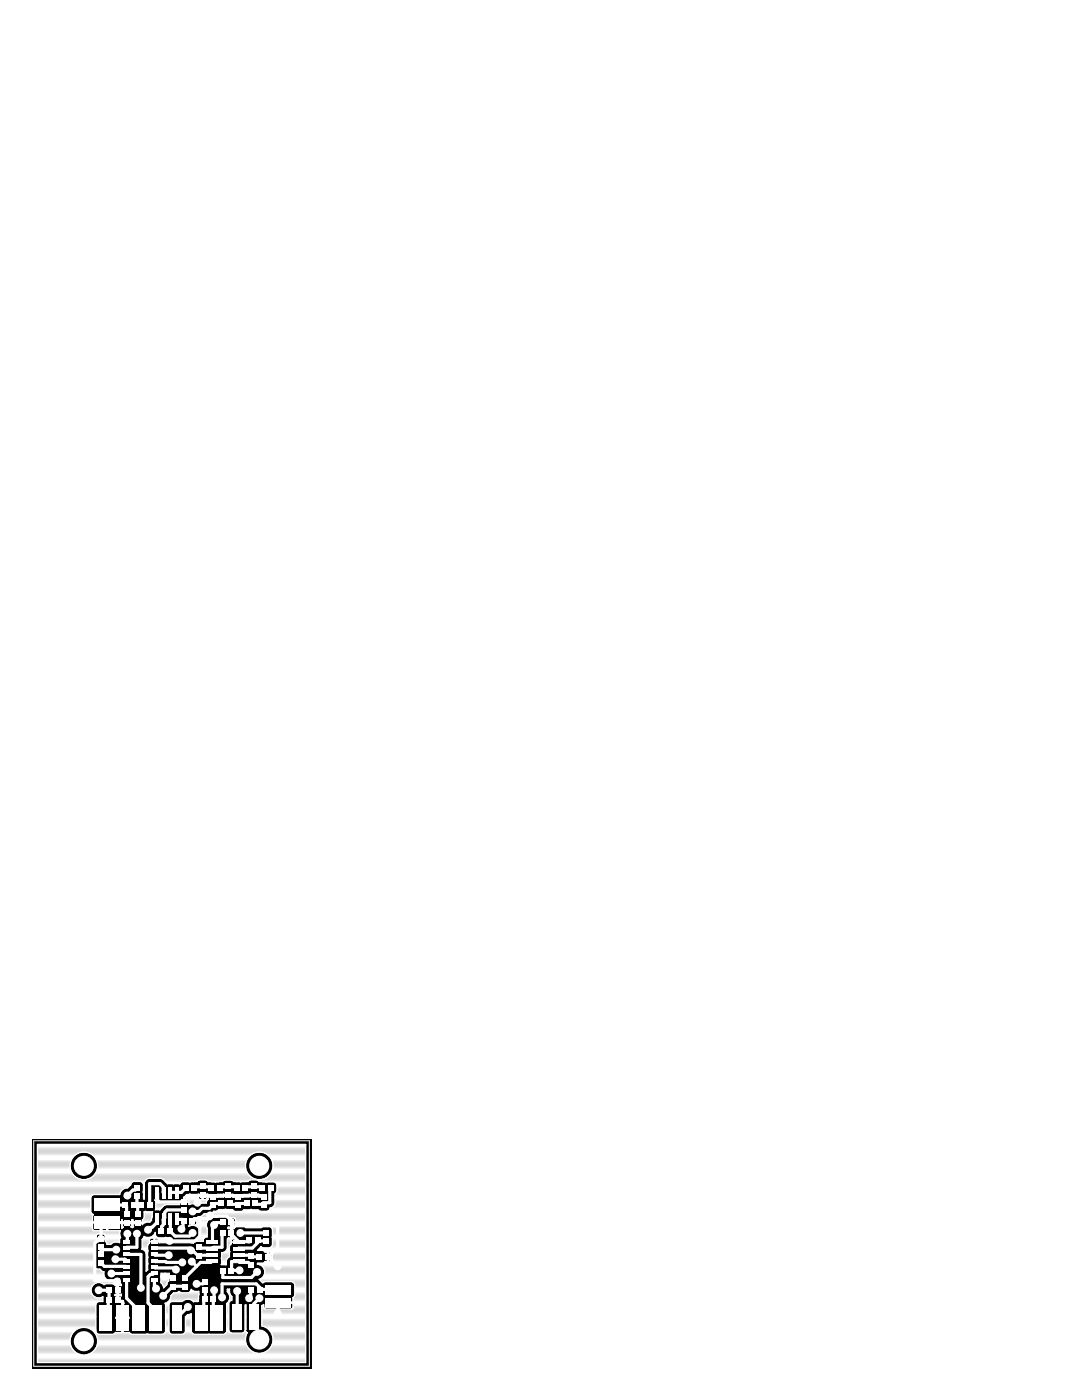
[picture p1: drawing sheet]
<svg xmlns="http://www.w3.org/2000/svg" width="216mm" height="279mm" viewBox="0 0 216 279" stroke-linecap="round" stroke-linejoin="round" font-family="sans-serif">
<path d="M6.4 227.3h55.7v45.7h-55.7z" fill="#000"/>
<path d="M6.7 227.7h55v45h-55z" fill="none" stroke="#fff" stroke-width=".2"/>
<g fill="#fff">
<path d="M34.9 236.9h.6v2.3h-.6z"/>
<path d="M33.7 236.9h.6v2.3h-.6z"/>
<path d="M32.4 236.9h.6v2.3h-.6z"/>
<path d="M31.1 236.9h.6v2.3h-.6z"/>
<path d="M31.1 242.2h.6v2.2h-.6z"/>
<path d="M32.4 242.2h.6v2.2h-.6z"/>
<path d="M33.7 242.2h.6v2.2h-.6z"/>
<path d="M34.9 242.2h.6v2.2h-.6z"/>
<path d="M24.6 247.5h1.2v.6h-1.2z"/>
<path d="M24.6 248.7h1.2v.6h-1.2z"/>
<path d="M24.6 250h1.2v.6h-1.2z"/>
<path d="M24.6 251.3h1.2v.6h-1.2z"/>
<path d="M24.6 252.6h1.2v.6h-1.2z"/>
<path d="M24.6 253.8h1.2v.6h-1.2z"/>
<path d="M24.6 255.1h1.2v.6h-1.2z"/>
<path d="M30.2 255.1h1.2v.6h-1.2z"/>
<path d="M30.2 253.8h1.2v.6h-1.2z"/>
<path d="M30.2 252.6h1.2v.6h-1.2z"/>
<path d="M30.2 251.3h1.2v.6h-1.2z"/>
<path d="M30.2 250h1.2v.6h-1.2z"/>
<path d="M30.2 248.7h1.2v.6h-1.2z"/>
<path d="M30.2 247.5h1.2v.6h-1.2z"/>
<path d="M19.6 248.3h1v1.1h-1z"/>
<path d="M19.6 246.6h1v1.1h-1z"/>
<path d="M19.6 249.9h1.1v1h-1.1z"/>
<path d="M19.6 251.6h1.1v1h-1.1z"/>
<path d="M19.9 260.5h2.5v5.1h-2.5z"/>
<path d="M23.2 260.5h2.5v5.1h-2.5z"/>
<path d="M18.8 239.1h5.1v2.6h-5.1z"/>
<path d="M31.7 245.2h1v1.1h-1z"/>
<path d="M33.4 245.2h1v1.1h-1z"/>
<path d="M36.2 239.3h1.1v1h-1.1z"/>
<path d="M36.2 241h1.1v1h-1.1z"/>
<path d="M18.8 242.7h5.1v2.5h-5.1z"/>
<path d="M24.4 240h1.1v1h-1.1z"/>
<path d="M26.1 240h1.1v1h-1.1z"/>
<path d="M26.5 260.5h2.5v5.1h-2.5z"/>
<path d="M29.8 260.5h2.5v5.1h-2.5z"/>
<path d="M36.1 243.1h1.1v1h-1.1z"/>
<path d="M37.8 243.1h1.1v1h-1.1z"/>
<path d="M24.8 243.6h1.1v1h-1.1z"/>
<path d="M24.8 241.9h1.1v1h-1.1z"/>
<path d="M36.3 256.3h1.1v1h-1.1z"/>
<path d="M36.3 254.6h1.1v1h-1.1z"/>
<path d="M34 254.6h1.1v1h-1.1z"/>
<path d="M34 256.3h1.1v1h-1.1z"/>
<path d="M26.9 243.6h1.1v1h-1.1z"/>
<path d="M26.9 241.9h1.1v1h-1.1z"/>
<path d="M38.9 260.5h2.5v5.1h-2.5z"/>
<path d="M42 260.5h2.5v5.1h-2.5z"/>
<path d="M40.4 258.7h1v1.1h-1z"/>
<path d="M42.1 258.7h1v1.1h-1z"/>
<path d="M45 238h1.1v1h-1.1z"/>
<path d="M45 236.3h1.1v1h-1.1z"/>
<path d="M51.3 256.9h1v1.1h-1z"/>
<path d="M49.6 256.9h1v1.1h-1z"/>
<path d="M53 259.1h5.1v1.8h-5.1z"/>
<path d="M53 256.5h5.1v1.8h-5.1z"/>
<path d="M36.5 236.6h1v1.1h-1z"/>
<path d="M38.2 236.6h1v1.1h-1z"/>
<path d="M39.9 236.2h1v1.1h-1z"/>
<path d="M39.9 237.9h1v1.1h-1z"/>
<path d="M41.6 236.6h1.1v1h-1.1z"/>
<path d="M43.3 236.6h1.1v1h-1.1z"/>
<path d="M27.7 240h1v1.1h-1z"/>
<path d="M29.4 240h1v1.1h-1z"/>
<path d="M40.4 255.3h1.1v1h-1.1z"/>
<path d="M40.4 257h1.1v1h-1.1z"/>
<path d="M34.4 260.5h1.9v5.1h-1.9z"/>
<path d="M26.8 238.2h1.1v1h-1.1z"/>
<path d="M26.8 236.5h1.1v1h-1.1z"/>
<path d="M46.5 251.4h2.2v.6h-2.2z"/>
<path d="M46.5 250.1h2.2v.6h-2.2z"/>
<path d="M46.5 248.9h2.2v.6h-2.2z"/>
<path d="M46.5 247.6h2.2v.6h-2.2z"/>
<path d="M41.3 247.6h2.2v.6h-2.2z"/>
<path d="M41.3 248.9h2.2v.6h-2.2z"/>
<path d="M41.3 250.1h2.2v.6h-2.2z"/>
<path d="M41.3 251.4h2.2v.6h-2.2z"/>
<path d="M52.1 238.3h1.1v1h-1.1z"/>
<path d="M52.1 240h1.1v1h-1.1z"/>
<path d="M46.7 236.6h1v1.1h-1z"/>
<path d="M48.4 236.6h1v1.1h-1z"/>
<path d="M50.1 236.2h1v1.1h-1z"/>
<path d="M50.1 237.9h1v1.1h-1z"/>
<path d="M51.7 236.6h1.1v1h-1.1z"/>
<path d="M53.4 236.6h1.1v1h-1.1z"/>
<path d="M53 250.3h1v1.1h-1z"/>
<path d="M51.3 250.3h1v1.1h-1z"/>
<path d="M49.5 250.2h1.1v1h-1.1z"/>
<path d="M49.5 251.9h1.1v1h-1.1z"/>
<path d="M41.9 238.3h1.1v1h-1.1z"/>
<path d="M41.9 240h1.1v1h-1.1z"/>
<path d="M50.4 239.6h1v1.1h-1z"/>
<path d="M48.7 239.6h1v1.1h-1z"/>
<path d="M47 239.9h1v1.1h-1z"/>
<path d="M47 238.2h1v1.1h-1z"/>
<path d="M45.3 239.7h1.1v1h-1.1z"/>
<path d="M43.6 239.7h1.1v1h-1.1z"/>
<path d="M45.6 245.6h1v1.1h-1z"/>
<path d="M43.9 245.6h1v1.1h-1z"/>
<path d="M39.2 248.5h1.1v1h-1.1z"/>
<path d="M39.2 250.2h1.1v1h-1.1z"/>
<path d="M52.6 245.5h1v1.1h-1z"/>
<path d="M52.6 247.2h1v1.1h-1z"/>
<path d="M49.2 247h1v1.1h-1z"/>
<path d="M50.9 247h1v1.1h-1z"/>
<path d="M45.6 253.1h1.1v1h-1.1z"/>
<path d="M43.9 253.1h1.1v1h-1.1z"/>
<path d="M45.6 243.4h1v1.1h-1z"/>
<path d="M43.9 243.4h1v1.1h-1z"/>
<path d="M21.3 259h1.1v1h-1.1z"/>
<path d="M23 259h1.1v1h-1.1z"/>
<path d="M21.3 256.9h1.1v1h-1.1z"/>
<path d="M23 256.9h1.1v1h-1.1z"/>
<path d="M46.4 260.2h1.8v5.1h-1.8z"/>
<path d="M49.7 260.2h1.8v5.1h-1.8z"/>
</g>
<path d="M31.4 238v1.9h5.1l.2-.1 1.3-1.2h2.3l.1-.1 .3 .1h1.5l.3 .2 .2-.2h2.6l.2-.1 .1 .1h1.7l.2 .2 .3-.2h2.5l.3-.1 .1 .1h1.7l.2 .2M39.4 238.6v1.4M27.5 244.1l-7.3-.1v3.2l-1.3 .9v7.5h4.3l.2 .1 .1 3.8 .2 .2h.8l-.1 3.3 .1-.1M32.9 254.8h1.4l.3 .3M38.4 243.6l.4-.4h3.1l.5-.5h2.9l.8 .8 .1 .7-.1 1.9 .1 .3 1.4 1.5 1.9-.1 .2-.3M39.9 243.2v3.5l-1 .9h-8.1v.2M41.9 242.6l.3 .3M46.2 244.6h9.2v4.3l-1.9 1.9 1.9 1.9M55.5 260h-.1v2.1" fill="none" stroke="#fff" stroke-width=".64"/>
<g fill="#fff">
<circle cx="32.9" cy="254.8" r=".79"/>
<circle cx="23.4" cy="255.7" r=".79"/>
<circle cx="55.4" cy="262.1" r=".79"/>
<circle cx="55.4" cy="252.7" r=".79"/>
<circle cx="39.4" cy="240" r=".79"/>
<circle cx="41.9" cy="242.6" r=".79"/>
<circle cx="33.8" cy="247.6" r=".79"/>
</g>
<g fill="none" stroke="#fff" stroke-width=".25">
<path d="M7.5 238.3h16.4M7.5 239.4h10.6M7.5 228.4h53.5v43.5h-53.5zM7.5 235.5h21.6M7.5 236.2h18.6M7.5 237h18M7.5 229.9h53.5M7.5 239.9h10.6M7.5 239.6h10.6M7.5 239.2h10.6M7.5 239h10.6M7.5 238.8h10.7"/>
<path d="M7.5 238.6h10.9M7.5 238.1h16.5M7.5 237.9h16.5M7.5 237.7h16.7M7.5 237.5h16.9M7.5 237.3h17.2M7.5 236.8h18.2M7.5 236.6h18.4M7.5 236.4h18.6M7.5 236h18.8M7.5 235.8h21.4M7.5 235.3h8.5"/>
<path d="M7.5 235.1h8M7.5 234.9h7.6M7.5 234.7h7.4M7.5 234.5h7.1M7.5 234.2h7M7.5 234h6.8M7.5 233.8h6.7M7.5 233.6h6.6M7.5 233.4h6.6M7.5 233.2h6.5M7.5 232.9h6.5M7.5 232.7h6.5"/>
<path d="M7.5 232.5h6.5M7.5 232.3h6.5M7.5 232.1h6.5M7.5 231.9h6.6M7.5 231.6h6.7M7.5 231.4h6.8M7.5 231.2h6.9M7.5 231h7M7.5 230.8h7.2M7.5 230.6h7.5M7.5 230.4h7.8M7.5 230.1h8.1"/>
<path d="M7.5 229.7h53.5M7.5 229.5h53.5M7.5 229.3h53.5M7.5 229.1h53.5M7.5 228.8h53.5M7.5 228.6h53.5M14 232.3a2.77 2.77 0 0 0 2.7 3.1 2.77 2.77 0 0 0 2.8-3.1M16.4 229.9a2.77 2.77 0 0 0-2.4 2.4M17.1 229.9a2.77 2.77 0 0 1 2.4 2.4M17.4 235.3h11.9M17.8 230.1h32.8M18 235.1h32.5"/>
<path d="M18.1 239v2.8l.1 .3 .4 .3M18.2 230.4h32.1M18.4 234.9h31.7M18.5 230.6h31.5M18.6 234.7h31.3M18.7 230.8h31M18.8 234.5h30.8M18.9 231h30.6M19 234.2h30.5M19.1 231.2h30.3M19.1 234h30.2M19.2 231.4h30.1"/>
<path d="M19.2 233.8h30M19.3 231.6h29.9M19.3 233.6h29.8M19.4 231.9h29.7M19.4 233.4h29.7M19.4 232.1h29.6M19.4 233.2h29.6M19.5 232.3h29.5M19.5 232.9h29.5M19.5 232.7h29.5M19.5 232.5h29.5M25.1 237.1a1.5 1.5 0 0 0-1.2 1.3h-5.2l-.5 .3-.1 .3"/>
<path d="M25.5 237.1l.6-.6a.72 .72 0 0 1 .6-.7h1.3l.5 .3 .1 .3v2.9h.2M28.4 236h.4M28.6 236.2h.2M28.6 237.9h.2M28.6 237.7h.2M28.6 238.3h.2M28.6 237h.2M28.6 239.2h.2M28.6 239h.2M28.6 238.8h.2M28.6 238.6h.2M28.6 238.1h.2"/>
<path d="M28.6 237.5h.2M28.6 237.3h.2M28.6 236.8h.2M28.6 236.6h.2M28.6 236.4h.2M28.8 239.3h.1M29.3 235.3l-.5 .7v3.3M29.3 235.3l.4-.1h2.4l.4 .1M30.9 239.5l.2 .3M30.9 239.5h.1M31 239.6h.8M31.1 239.8l-.1 1.6 .9 .1 .1-.2"/>
<path d="M31.1 239.9h1M31.4 238.3h.1M31.4 239.4h.1M31.4 239.2h.1M31.4 239h.1M31.4 238.8h.1M31.4 238.6h.1M31.4 238.1h.1M32.5 235.3h18.5M32.5 235.3l1 .9M32.7 235.5h7M32.9 235.8h6.5"/>
<path d="M33.2 236h.1M33.2 236h2.9M33.2 239.9h.2M33.4 236.2h2.5M34.4 236.2h.4M34.5 239.9h.2M35.8 239.9h.8M36.1 235.9l-.2 .4-.2-.1M36.6 239.4h.3M36.6 239.6h.3M36.6 239.2h.3M36.6 239h.3"/>
<path d="M36.9 239.9h4.3M36.9 238.8h2.7M37.1 238.6h3.2M37.5 239h2.1M37.5 239l-.6-.1v1h.8v.5M37.5 239l.2 .7h-1.7l-.3 .2h-3.5l-.5-.4h-.3v-1.4v1.4h-.5M37.7 239.2h1.9M37.7 239.4h3.8M37.7 239.6h3.6M37.8 238.3h.2M39.3 235.8h-2.9l-.3 .1M39.3 235.8l.5-.3h1.3l.5 .3"/>
<path d="M39.3 235.8h.1M39.5 238.3h.8v1.1M39.6 238.3l-2.3 .1-.7 .5v1h-.8v.5M39.6 238.3h.1M39.9 239.4l-.3-.2v-.6h1.7v.6l-.3 .2M40.3 239.2h.3M40.3 239h.3M40.3 238.8h.3M40.6 238.6h.9M41.2 239.9v.2h-1.1l-.7 .5-.1-.1M41.2 235.5h8.6M41.3 239.2h.2"/>
<path d="M41.3 238.3h.1M41.3 239h.2M41.3 238.8h1M41.5 235.8h2.9M41.5 239.3v-.4h.8v-.2h-.8v-.4h-.9v1.1M41.5 239.3v.1M41.5 239.4l-.3 .5M41.6 235.8h.1M42.6 238.8h2M43.4 238.9h-.8v-.2h.8v-.4h2v.6h.2v-.6h.8l.3 .1v.3h.7v.2h-.7M43.4 238.9h1.2v-.3h1.8v.3l.3 .1M43.4 238.9h.1"/>
<path d="M43.4 238.6h2M44.6 238.3h-.1M44.8 235.5a1.38 1.38 0 0 1-1.2 .4l-2-.1M45.4 238.8h.2M45.6 238.6h1.1M46.2 235.5l.4 .3 1.5 .1 1.4-.1M46.4 238.8h1M46.6 235.8h2.9M46.7 238.9v.1M47.7 238.8h2M48.4 238.9h.1M48.4 238.6h2.1"/>
<path d="M49 232.3a2.77 2.77 0 0 0 2.7 3.1 2.77 2.77 0 0 0 2.8-3.1M49.5 235.8l.4-.3h1.3l.5 .3M49.5 235.8h.1M49.7 238.3h.8v.6h.2v-.6h1v.4h.8v.2h-1v-.3h-1.8v.3h-1.3M49.7 238.3l-1.3 .1v.3h-.7v.2h.7M49.7 238.3h.1M50.5 238.8h.2M50.7 238.6h1M51.4 235.5h9.6M51.4 229.9a2.77 2.77 0 0 0-2.4 2.4M51.5 238.3h.1M51.5 238.8h1"/>
<path d="M51.7 235.8h9.3M51.7 235.8h.1M51.7 235.8l1.4 .1h1.6l.5 .3M52.1 229.9a2.77 2.77 0 0 1 2.4 2.4M52.4 235.3h8.6M52.8 230.1h8.2M53 235.1h8M53.2 230.4h7.8M53.4 234.9h7.6M53.5 230.6h7.5M53.6 234.7h7.4M53.7 230.8h7.3"/>
<path d="M53.8 234.5h7.2M53.9 231h7.1M54 234.2h7M54.1 231.2h6.9M54.1 234h6.9M54.2 231.4h6.8M54.2 233.8h6.8M54.3 231.6h6.7M54.3 233.6h6.7M54.4 231.9h6.6M54.4 233.4h6.6M54.4 232.1h6.6"/>
<path d="M54.4 233.2h6.6M54.5 232.3h6.5M54.5 232.9h6.5M54.5 232.7h6.5M54.5 232.5h6.5M54.9 238.3h6.1M54.9 239.4h6.1M54.9 239.9h6.1M54.9 239.6h6.1M54.9 239.2h6.1M54.9 239h6.1M54.9 238.8h6.1"/>
<path d="M54.9 238.6h6.1M54.9 236h6.1M55.1 238.1h5.9M55.1 236.2h5.9M55.2 236.2l.1 1.6-.4 .5v1.9l-.5 .7M55.2 237.9h5.8M55.2 236.4h5.8M55.3 237h5.7M55.3 237.7h5.7M55.3 237.5h5.7M55.3 237.3h5.7M55.3 236.8h5.7"/>
<path d="M55.3 236.6h5.7M7.5 244.2h11M7.5 244h13.8M7.5 247.6h11.7M7.5 255.2h13.6M7.5 254.1h13.2M7.5 252.4h11.3M7.5 257.6h10.7M7.5 245h11M7.5 247h11.7M7.5 241.8h10.6M7.5 258h10.8"/>
<path d="M7.5 257.8h10.7M7.5 259.3h13M7.5 259.5h13M7.5 259.9h11.9M7.5 259.7h13M7.5 259.1h13M7.5 258.9h11.5M7.5 258.6h11.2M7.5 258.4h11M7.5 258.2h10.8M7.5 257.3h10.7M7.5 257.1h10.7"/>
<path d="M7.5 256.9h10.8M7.5 256.7h10.9M7.5 256.5h11.1M7.5 256.3h11.3M7.5 256h11.7M7.5 255.8h16.4M7.5 255.6h14.3M7.5 255.4h13.8M7.5 255h13.4M7.5 254.7h13.3M7.5 254.5h13.2M7.5 254.3h13.2"/>
<path d="M7.5 253.9h13.2M7.5 253.7h12.8M7.5 253.5h12.5M7.5 253.2h11.8M7.5 253h11.5M7.5 252.8h11.4M7.5 252.6h11.3M7.5 252.2h11.3M7.5 251.9h11.3M7.5 251.7h11.3M7.5 251.5h11.3M7.5 251.3h11.4"/>
<path d="M7.5 251.1h11.4M7.5 250.9h11.3M7.5 250.6h11.3M7.5 250.4h11.3M7.5 250.2h11.3M7.5 250h11.3M7.5 249.8h11.3M7.5 249.6h11.4M7.5 249.4h11.4M7.5 249.1h11.4M7.5 248.9h11.4M7.5 248.7h11.4"/>
<path d="M7.5 248.5h11.4M7.5 248.3h11.4M7.5 248.1h11.4M7.5 247.8h11.6M7.5 247.4h11.7M7.5 247.2h12.5M7.5 246.8h11.7M7.5 246.5h11.7M7.5 246.3h11.9M7.5 246.1h16.4M7.5 245.9h16.4M7.5 245.7h16.5"/>
<path d="M7.5 245.5h11M7.5 245.2h11M7.5 244.8h11M7.5 244.6h11M7.5 244.4h11M7.5 243.7h11M7.5 243.5h11M7.5 243.3h11M7.5 243.1h11M7.5 242.9h11M7.5 242.7h11M7.5 242.4h11.1"/>
<path d="M7.5 242.2h10.8M7.5 242h10.7M7.5 241.6h10.6M7.5 241.4h10.6M7.5 241.1h10.6M7.5 240.9h10.6M7.5 240.7h10.6M7.5 240.5h10.6M7.5 240.3h10.6M7.5 240.1h10.6M18.5 242.6v1.2h2.8v1.8h-2.5l-.3-.1M18.5 242.5v.1"/>
<path d="M18.6 242.4l-.1 .1M18.6 242.4h.1M18.9 249.6h.1M18.9 249.6l-.1 3.1a.82 .82 0 0 0 1.1 .6M19.4 246.3l-.2 .8h1.8l-.2-.8M19.4 246.3h.6v1h-.8v.4l-.3 .5v1.4M19.9 253.3l.8 .6M19.9 253.3h.1M20 247h.2M20 246.8h.2M20 246.5h.2M20 246.3h.2"/>
<path d="M20.2 256h3.7M20.2 247.2h3.7M20.4 258.9h.1M20.5 258.8v.9l-1.1 .2-.3 .4M20.5 258.8h.1M20.6 256.3h.3M20.7 253.9a1.54 1.54 0 0 0 .8 1.6 1.54 1.54 0 0 0 1.8-.3h.6v.6l.3 .5v.3M20.8 246.3h-.6v1h.8v.4l.2 .2 .1 .4h.8a1.42 1.42 0 0 1 1.8-.3v-.7l.2-.3M20.8 246.3h3.1M21 246.5h2.9M21 247.6h2.9M21 247h3"/>
<path d="M21 247.4h2.9M21 246.8h3M21.2 247.8h2.7M21.3 244.2h.2M21.3 245h.2M21.3 245.5h.2M21.3 245.2h.2M21.3 244.8h.2M21.3 244.6h.2M21.3 244.4h.2M21.3 248.1h1.1M21.3 248.3h.9"/>
<path d="M21.5 244l3.7-.1v.3h-.9M22.7 256.3h1.4M22.7 255.6h1.2M22.9 258.4h1.3M22.9 256.5h1.3M23.2 255.4h.7M23.4 258h.2M23.4 257.8h.2M23.4 259.3h.2M23.4 259.1h.2M23.4 258.9h.2M23.4 258.6h.2"/>
<path d="M23.4 258.2h.2M23.4 257.1h.2M23.4 256.9h.2M23.4 256.7h.2M23.9 246.5l.2 .5M24 245.6l-.1 .9M24 245.6h.1M24.2 258.3h-.6v-.7h-.2v.7h-.4l-.1 .1 .1 .2h.4v.7h.2v-.7h.6M24.2 256.6l-.6-.1v.8h-.2v-.8h-.4l-.5-.3h-1.4l-.3 .2a1.55 1.55 0 0 0-2.1-.1 1.55 1.55 0 0 0-.2 2.1 1.55 1.55 0 0 0 2 .4M24.2 258.6h.1M24.2 256.6h.1M24.2 258.3h.1"/>
<path d="M24.2 258.3v.3M24.3 245h.1M24.3 244.8h.2M24.3 244.6h.1M24.3 244.4h.1M24.3 243.7h.1M24.3 243.5h.1M24.4 244.6l.2 .3-.3 .3v-1.1h-5.8v1.4M24.4 243.5v.4M24.4 244.2v.4M24.4 243.5l-.1-.1v.4h-2.8v1.8h2.5M24.4 243.5h.1"/>
<path d="M24.4 259.9h.2M25.4 243.9h2v.3h-2zM26.1 244.8h.6M26.2 243.5h.1M26.2 243.5l.2-.1 .2 .1M26.3 244.6l-.2 .3 .3 .1 .3-.2-.2-.2M26.3 243.5v.4M26.3 244.2v.4M26.3 244.6h.2M26.3 244.4h.2M26.3 243.7h.2M26.3 243.5h.2"/>
<path d="M26.5 243.5v.4M26.5 244.2v.4M26.6 243.5h-.1M28.4 249.1h1.1M28.4 247.6h1.4M28.4 249.1l-.1 .2a1.06 1.06 0 0 1 .9 .8v3.6M28.4 248.9h1.1M28.4 248.7h1.1M28.4 248.5h1.1M28.4 248.3h1.2M28.4 248.1h1.4M28.4 247.8h1.4"/>
<path d="M28.4 247.4h1.4M28.4 243.5h.1M28.4 243.5v.4M28.4 244.2v.2M28.4 244.4h.1M28.4 243.7h1.7M28.4 243.5h1.8M28.5 249.4h1M28.5 247.2h1.4M28.6 243.3h1.6M28.7 243.3l-.3 .2M28.7 247h2.7"/>
<path d="M28.7 243.1h1.6M28.8 246.8h.1M28.8 246.8l-.4 .5v1.8M28.8 246.8l.4 .2M28.8 241.8l-.1 1.5M28.8 241.8h.1M28.8 242.9h1.5M28.8 242.7h1.6M28.8 242.4h1.6M28.8 242.2h1.6M28.8 242h1.6M28.8 241.8h1.7l-.1 1"/>
<path d="M28.8 249.6h.7M28.9 241.8h.2M29 249.8h.5M29.1 244l-1.5-.1v.3h1M29.1 250h.4M29.2 252.4h.3M29.2 253.7h.1M29.2 253.5h.2M29.2 253.2h.3M29.2 253h.3M29.2 252.8h.3M29.2 252.6h.3"/>
<path d="M29.2 252.2h.3M29.2 251.9h.3M29.2 251.7h.3M29.2 251.5h.3M29.2 251.3h.3M29.2 251.1h.3M29.2 250.9h.3M29.2 250.6h.3M29.2 250.4h.3M29.2 250.2h.3M29.8 247.8h2M29.8 247.4a1.2 1.2 0 0 1-.3 1.2v4.8l-.3 .3"/>
<path d="M29.8 243.9h.1M30 247.2h1.6M30 247.2l-.2 .2M30.3 246.8h.8M30.4 242.9l-.2 .7-.3 .3h-.7l-.8 .5M30.4 242.8v.1M30.6 246.5h.4M30.8 247.6h.1M30.8 247.1v.7M30.8 247.4h.1M30.8 247.2h.1M30.8 246.3h.2"/>
<path d="M30.9 246.1h.1M31 241.4h1M31.1 241.1h1.1M31.1 240.9h1.3M31.1 240.7h1.5M31.1 240.5h1.8M31.1 240.3h4.7M31.1 240.1h4.7M31.6 247.2l.2 .2M31.6 247.2h2.3M31.8 247.4h2.4M31.8 247.6h2.6"/>
<path d="M31.8 247.4v.6l6.8 .1M31.8 247.8h7M32.1 254.7h1.6M32.1 255v1l.3 .3 .3 .7 .6-.6 .1-.6 .3-.2M32.1 255.8h1.3M32.1 255.6h1.6M32.1 255.4h1.6M32.1 255h2.4M32.1 254.5h1.6M32.1 254.3h1.6M32.2 256h1.1M32.4 256.3h.9"/>
<path d="M32.5 256.5h.7M32.6 256.7h.4M32.7 256.9h.1M33 247h.1M33.4 259.9h.5M33.6 259.7h2.8M33.7 254.5v.4h.8v.3h-2.4M33.7 255.2v.4M33.7 255.6h.1M33.7 254.3v.2M33.8 254.3h-.1M33.8 254.2l-.1-.1h-1.6v.9"/>
<path d="M33.8 254.2v.1M33.8 259.5h2.9M33.9 259.3h5.7M34 259.1h5.6M34.1 258.9h5.5M34.1 258.6h5.5M34.2 258.4h5.5M34.4 258.2h5.3M35.8 240.4h-2.7l-.3 .2-.8 .7M35.8 240.4h.1M35.8 257.8l.4 .2M35.8 257.8l-.5 .2"/>
<path d="M37.2 259.3l-.8 .4h-2.1l-.3 .2-.3 .4M37.7 240.3h.3M37.7 240.1h3.5M37.7 240.4h.1M37.7 240.4l1-.2 .6 .3M37.7 244.6h.3M37.8 259.3l.8 .5 1-.1v-.1M38 257.8h1.7M38.1 257.6h.4M38.2 257.3h.1M38.2 248h.1M38.2 244.2h.3"/>
<path d="M38.2 244h.3M38.2 244.4h.3M38.2 243.7h.3M38.3 259.5h1.3M38.3 247.6h2.2M38.5 243.5h3M38.5 248.1h.1M38.5 259.7h1.1M38.8 240.3h.9M38.8 247.8l-.2 .3M38.9 244.6h2.3M38.9 257.8l-.7-.5a.72 .72 0 0 1-.6 .7"/>
<path d="M39.1 244.4l.2-.7h-1.1v.8h-.3l-.3 .2a1.54 1.54 0 0 1 2.3 1 1.54 1.54 0 0 1-1.5 1.9l-.4 .2h-3.3l-.4-.2-.5-.6-2.5-.1-.3-.5v-.4l-.6 .7-.6 .3M39.2 244.4h2M39.2 247.4h1.4M39.3 244.2h1.9M39.3 244h2M39.3 243.1v.4h-.8v1l.6-.1M39.3 243.7h2.1M39.3 243.3h2.4M39.3 243.1h2.8M39.3 243.1h.1M39.3 240.5h.2M39.4 244.8h1.8"/>
<path d="M39.5 247.2h1.2M39.5 242.9h3.9M39.5 257.8l.2-.1v.6l-.1 1.3M39.6 245h1.7M39.6 259.6h.1M39.6 259.2h.1M39.6 259.1v.1M39.7 258h-5l-.6 .6a1.46 1.46 0 0 1-1.2 1.5l.1 .2M39.7 247h1.2M39.8 245.2h1.5M39.8 246.8h1.5M39.8 245.5h1.5"/>
<path d="M39.9 246.5h1.4M39.9 245.7h1.4M40 246.3h1.3M40 246.1h1.3M40 245.9h1.3M40.3 242.7h20.7M40.5 242.4h20.5M40.7 247.2l-.2 .5-1.7 .1M40.7 242.2h20.3M40.9 247l-.2 .2M41.2 244.2l.1 2.7-.4 .1M42.4 242h18.6"/>
<path d="M42.6 241.8h18.4M43 242.9h.1M43.5 241.6h3M44.2 251.1v1.1M44.2 251.1h1.2M44.2 252.2l-.1 .2h1.1M44.2 252.2h1M44.2 251.9h1M44.2 251.7h1M44.2 251.5h1M44.2 251.3h1.1M44.2 250.9h1.5"/>
<path d="M44.2 250.6h1.6M44.2 250.4h1.6M44.2 250.2h1.6M44.2 250h1.6M44.9 241.4h.2M44.9 249.8h.9M45.1 249.6h.7M45.3 249.4h.5M45.4 249.1h.4M45.4 247.6h.7M45.4 249.1a1.04 1.04 0 0 1-1.2 .9v1.1M45.4 257.6h.4"/>
<path d="M45.4 257.8h.4M45.4 257.3h.4M45.4 248.9h.4M45.4 248.7h.4M45.4 248.5h.5M45.4 248.3h.7M45.4 248.1h.7M45.4 247.8h.7M45.4 247.4h.8M45.4 242.9h15.6M45.4 245l.1 .2M45.4 245h1.4"/>
<path d="M45.4 247.2h1.5M45.5 259.9h.2M45.5 247.1l-.1 .2v1.8M45.5 258h.3M45.5 247.1h.1M45.5 244.9l-.1 .1M45.5 244.9h.1M45.5 243l-.4-.3h-1.3l-.5 .2a1.68 1.68 0 0 0-2.1 1.3M45.6 243h.4v.8h1l-.1-.6-.7-.2v1.9l.6-.1M45.6 245.2h.4v.8h.2v-.8h.5M45.6 245.2h-.1M45.6 243h-.1"/>
<path d="M45.6 259.7h.2M45.7 258.2h.2M45.8 258.4h.2M45.8 248.7v2.1l-.5 .4-.2 1.2M45.8 257.3v.7l.5 .8v.7h-.6M45.8 257.3h-.4v.5a1.51 1.51 0 0 1-.2 2.4v.1M45.8 259.3h.5M45.8 241.4h.1M45.8 259.1h.5M45.8 258.9h.5M45.8 258.6h.3M45.9 248.5l-.1 .2"/>
<path d="M46 244.2h.2M46 247h.2M46 246.8h.2M46 246.5h.2M46 246.3h.2M46 245.9h.2M46 245.7h.2M46 245.5h.2M46 245.2h.2M46 244.8h.2M46 244.6h.2M46 244.4h.2"/>
<path d="M46 243.7h.2M46 243.5h.2M46 243.3h.2M46 243.1h.2M46.2 259.5l-.4 .3-.2 .3v5.3l.2 .3 .4 .3h2.2l.4-.3 .1-.3M46.2 244h14.8M46.7 245.2h.1M46.7 245.2a1.52 1.52 0 0 1 2.4-.2h3l.4-.2 1.6 .1 .3 .4v3.1l-.1 .3M46.8 247l-.6 .1v-.9h-.2v.9h-.4M46.8 247l.2 .2-.7 .1-.2 .6h1.5v-.3v.3h-1.5v.3l-.2 .3M46.8 247h.1M46.8 243.1h14.2"/>
<path d="M46.8 244.8h.2M46.9 241.8l-.5-.4h-2.8l-.4 .3h-.5l-.7 .5h-1.2l-.5 .5-.8 .1-.2 .3M47 243.3h14M47 244.6h.5M47 244.2h14M47 244.6v-.5h-1v.8h-.4M47 244.6l-.2 .2M47 244.4h14M47 243.7h14M47 243.5h14M47.6 247.6h.1M47.6 247.8h.1"/>
<path d="M48.4 244.6h12.6M48.6 241.6h3M48.9 244.8h3.4M49.6 247.6h.3v.4h-.3zM49.6 247.8h.3M50.1 241.4h.1M50.1 241.4h-1.4l-.5 .4M51.4 252.2h9.6M51.6 249.4h9.4M51.7 255.3h.1M51.7 255.3l.7 .7 .5-.2h5.3l.3 .1 .3 .5v2.1l-.3 .5M51.7 252.4h9.3"/>
<path d="M51.8 249.1h9.2M51.8 255.4h9.2M52 248.9h.2M52 255.6h9M52.1 255.2h8.9M52.2 252.6h8.8M52.2 248.9l-.1-.1-.7 .7h1l.5 .4h.5v.8h1v-.5M52.2 255.8h.5M52.3 255h8.7M52.4 252.8h8.6M52.5 249.6h8.5M52.5 254.7h8.5"/>
<path d="M52.6 253h8.4M52.7 254.5h8.3M52.7 253.2h8.3M52.7 254.3h8.3M52.7 251.9h8.3M52.8 253.5h8.2M52.8 254.1h8.2M52.8 253.9h8.2M52.8 253.7h8.2M52.8 249.8h8.2M52.9 251.8l-.5 .3h-1v.2a1.53 1.53 0 0 1 1.4 1.4 1.53 1.53 0 0 1-1.1 1.6M52.9 251.8h.1"/>
<path d="M53.4 251.7h.2M53.4 251.5h.2M53.4 251.3h.2M53.4 251.1h.2M53.4 250.6h.2M53.4 250.4h.2M53.4 250.2h.2M53.4 250h.2M53.6 250.9h7.4M53.6 241.6h7.4M53.8 241.4h7.2M53.9 241.1h7.1"/>
<path d="M53.9 241.1l-.1 .3-.5 .3h-1.4l-.4-.3h-1.4M53.9 244.8h7.1M54 248.9h7M54.1 251.7h6.9M54.2 245h6.8M54.2 250h6.8M54.3 248.7l-.5 .3-1.6-.1M54.3 248.7h6.7M54.3 251.5l.1-.6h-1v.9h-.5M54.3 251.5l-.2 .2M54.3 245.2h6.7M54.3 251.5h6.7"/>
<path d="M54.3 247h6.7M54.3 248.5h6.7M54.4 250.2h6.6M54.4 250.2l-.3-.3h-.5v1.9l.5-.1M54.4 251.3h6.6M54.4 251.1h6.6M54.4 250.6h6.6M54.4 250.4h6.6M54.4 246.8h6.6M54.4 247.6h6.6M54.4 248.3h6.6M54.4 248.1h6.6"/>
<path d="M54.4 247.8h6.6M54.4 247.4h6.6M54.4 247.2h6.6M54.4 246.5h6.6M54.4 246.3h6.6M54.4 246.1h6.6M54.4 245.9h6.6M54.4 245.7h6.6M54.4 245.5h6.6M54.4 240.9h6.6M54.4 240.9l-.5 .2M54.6 240.7h6.4"/>
<path d="M54.8 240.5h6.2M54.9 240.3h6.1M54.9 240.1h6.1M55.7 259.9h5.3M58.4 255.8h2.6M58.5 259h.1M58.5 259v.8h-2.8v1.5M58.5 259.3h2.5M58.5 259.5h2.5M58.5 259.7h2.5M58.5 259.1h2.5M58.6 258.9h2.4"/>
<path d="M58.7 256h2.3M58.8 258.6h2.2M58.8 256.3h2.2M58.8 257.6h2.2M58.8 258h2.2M58.8 257.8h2.2M58.8 258.4h2.2M58.8 258.2h2.2M58.8 257.3h2.2M58.8 257.1h2.2M58.8 256.9h2.2M58.8 256.7h2.2"/>
<path d="M58.8 256.5h2.2M7.5 270.1h7.9M7.5 261.2h11.6M7.5 271.8h53.5M7.5 271.6h53.5M7.5 271.4h53.5M7.5 271.2h53.5M7.5 270.9h53.5M7.5 270.7h53.5M7.5 270.5h53.5M7.5 270.3h8.4M7.5 269.9h7.5"/>
<path d="M7.5 269.6h7.3M7.5 269.4h7.1M7.5 269.2h7M7.5 269h6.8M7.5 268.8h6.7M7.5 268.6h6.6M7.5 268.4h6.6M7.5 268.1h6.5M7.5 267.9h6.5M7.5 267.7h6.5M7.5 267.5h6.5M7.5 267.3h6.5"/>
<path d="M7.5 267.1h6.6M7.5 266.8h6.6M7.5 266.6h6.7M7.5 266.4h6.8M7.5 266.2h6.9M7.5 266h7M7.5 265.8h7.3M7.5 265.5h7.5M7.5 265.3h7.8M7.5 265.1h8.2M7.5 264.9h11.6M7.5 264.7h11.6"/>
<path d="M7.5 264.5h11.6M7.5 264.2h11.6M7.5 264h11.6M7.5 263.8h11.6M7.5 263.6h11.6M7.5 263.4h11.6M7.5 263.2h11.6M7.5 263h11.6M7.5 262.7h11.6M7.5 262.5h11.6M7.5 262.3h11.6M7.5 262.1h11.6"/>
<path d="M7.5 261.9h11.6M7.5 261.7h11.6M7.5 261.4h11.6M7.5 261h11.6M7.5 260.8h11.6M7.5 260.6h11.6M7.5 260.4h11.6M7.5 260.1h11.7M14.2 266.6a2.77 2.77 0 0 0 .8 3.3M15 269.9a2.77 2.77 0 0 0 3.4 0M15.7 265.1l.7-.2 1.4 .2M15.7 265.1l-.7 .4-.8 1.1"/>
<path d="M17.5 270.3h43.5M17.8 265.1l1.1 .9M17.8 265.1h1.3M18 270.1h43M18.2 265.3h.9M18.4 269.9h32.2M18.5 265.5h.6M18.6 269.6h31.6M18.7 265.8h.4M18.9 269.4h31M18.9 266h.3M18.9 266l.4 .6"/>
<path d="M19 269.2h30.7M19 266.2h.5M19.1 260.3v5.4l.1 .3M19.1 269h30.4M19.2 266.4h29.9M19.2 266l.2 .2M19.3 268.8h30.1M19.3 266.6a2.77 2.77 0 0 1-.9 3.3M19.3 266.6h29.8M19.3 268.6h30M19.4 266.8h29.6M19.4 268.4h29.8"/>
<path d="M19.4 267.1h29.6M19.4 266.2l.3 .1h2.8l.3-.1M19.4 268.1h29.7M19.5 267.3h29.5M19.5 267.9h29.5M19.5 267.7h29.5M19.5 267.5h29.5M22.8 266.2h3.3M23 266h2.8M23.1 262.9h2.6v.2h-2.6zM23.1 263h1.2M24.3 261.2h.3"/>
<path d="M24.3 265.8h.3M24.3 265.5h.3M24.3 265.3h.3M24.3 265.1h.3M24.3 264.9h.3M24.3 264.7h.3M24.3 264.5h.3M24.3 264.2h.3M24.3 264h.3M24.3 263.8h.3M24.3 263.6h.3M24.3 263.4h.3"/>
<path d="M24.3 263.2h.3M24.3 262.7h.3M24.3 262.5h.3M24.3 262.3h.3M24.3 262.1h.3M24.3 261.9h.3M24.3 261.7h.3M24.3 261.4h.3M24.3 261h.3M24.3 260.8h.3M24.3 260.6h.3M24.3 260.4h.3"/>
<path d="M24.4 260.1h.2M24.6 263h1.1M25.8 266l-1.2-.1v-5.8h.2l-.4-.4-.1 .5v5.7h-1.3l-.2 .3M25.8 266l.5 .3h6.2l.4-.3M32.7 266.2h1.3M32.9 266h.9M33 260.1h.8M33 265.8h.7M33 261.2h.7M33 260.3v5.4l-.1 .3M33 265.5h.7M33 265.3h.7"/>
<path d="M33 265.1h.7M33 264.9h.7M33 264.7h.7M33 264.5h.7M33 264.2h.7M33 264h.7M33 263.8h.7M33 263.6h.7M33 263.4h.7M33 263.2h.7M33 263h.7M33 262.7h.7"/>
<path d="M33 262.5h.7M33 262.3h.7M33 262.1h.7M33 261.9h.7M33 261.7h.7M33 261.4h.7M33 261h.7M33 260.8h.7M33 260.6h.7M33 260.4h.7M33.7 260.3v5.4l.1 .3M33.8 266l.5 .3 2.4-.1"/>
<path d="M36.7 266.2h1.8M36.9 266h1.4M36.9 266l.1-.3v-2.9l.4-.4 .8-.2v3.5l.3 .5M36.9 266l-.2 .2M37 265.8h1.2M37 265.5h1.2M37 265.3h1.2M37 265.1h1.2M37 264.9h1.2M37 264.7h1.2M37 264.5h1.2M37 264.2h1.2"/>
<path d="M37 264h1.2M37 263.8h1.2M37 263.6h1.2M37 263.4h1.2M37 263.2h1.2M37 263h1.2M37.1 262.7h1.1M37.3 262.5h.9M37.9 262.3h.3M38.5 266.2l.3 .1h5.8l.3-.1M44.9 266.2h4.3M45.1 266h1"/>
<path d="M45.2 265.8h.6M45.2 261.2h.4M45.2 260.3v5.4l-.3 .5M45.2 265.5h.5M45.2 265.3h.4M45.2 265.1h.4M45.2 264.9h.4M45.2 264.7h.4M45.2 264.5h.4M45.2 264.2h.4M45.2 264h.4M45.2 263.8h.4"/>
<path d="M45.2 263.6h.4M45.2 263.4h.4M45.2 263.2h.4M45.2 263h.4M45.2 262.7h.4M45.2 262.5h.4M45.2 262.3h.4M45.2 262.1h.4M45.2 261.9h.4M45.2 261.7h.4M45.2 261.4h.4M45.2 261h.4"/>
<path d="M45.2 260.8h.4M45.2 260.6h.4M45.2 260.4h.4M45.2 260.1h.4M48.5 266h.8M48.8 265.8h.3M48.9 265.5h.1M48.9 260.4h.1M48.9 265.3h.1M48.9 265.1h.1M48.9 264.9h.1M48.9 264.7h.1"/>
<path d="M48.9 264.5h.1M48.9 264.2h.1M48.9 264h.1M48.9 263.8h.1M48.9 263.6h.1M48.9 263.4h.1M48.9 263.2h.1M48.9 263h.1M48.9 262.7h.1M48.9 262.5h.1M48.9 262.3h.1M48.9 262.1h.1"/>
<path d="M48.9 261.9h.1M48.9 261.7h.1M48.9 261.4h.1M48.9 261.2h.1M48.9 261h.1M48.9 260.8h.1M48.9 260.6h.1M48.9 260.4v5M48.9 265.4l.5 .6M49 267.7a2.77 2.77 0 0 0 2.4 2.4M49.4 266l-.4 1v.7M52.2 261.2h.6"/>
<path d="M52.2 264.5h8.8M52.2 264.2h8.8M52.2 264h8.8M52.2 263.8h8.8M52.2 263.6h8.8M52.2 263.4h8.8M52.2 263.2h8.8M52.2 263h8.8M52.2 262.7h8.8M52.2 262.5h8.8M52.2 262.3h8.8M52.2 262.1h8.8"/>
<path d="M52.2 261.9h8.8M52.2 261.7h8.8M52.2 261.4h8.8M52.2 261h.4M52.2 260.8h.4M52.2 260.6h.4M52.4 264.7h8.6M52.8 269.9h8.2M53 264.9h8M53.2 269.6h7.8M53.4 265.1h7.6M53.5 269.4h7.5"/>
<path d="M53.6 265.3h7.4M53.7 269.2h7.3M53.8 265.5h7.2M53.9 269h7.1M54 265.8h7M54.1 268.8h6.9M54.1 266h6.9M54.2 268.6h6.8M54.2 266.2h6.8M54.3 268.4h6.7M54.3 266.4h6.7M54.4 268.1h6.6"/>
<path d="M54.4 266.6h6.6M54.4 267.9h6.6M54.4 266.8h6.6M54.5 267.7h6.5M54.5 267.7a2.77 2.77 0 0 1-2.4 2.4M54.5 267.5h6.5M54.5 267.3h6.5M54.5 267.1h6.5M55.4 261.3v-1.2h3.1l-.1 .9-.3 .3h-5.1l-.3-.3-.1-.6-.4 .1v4.1a2.74 2.74 0 0 1 2.3 3.1M55.4 261h.3M55.4 260.8h.3M55.4 260.6h.3"/>
<path d="M55.4 260.4h.3M55.4 260.1h.3M58.3 261.2h2.7M58.4 261h2.6M58.5 260.8h2.5M58.5 260.6h2.5M58.5 260.4h2.5M58.5 260.1h2.5"/>
</g>
<path d="M27.4 237l-.4 .5h-.5l-1.1 1.1M19.7 257.5l2.1-.1v2.1l-.2 .2v3.2h-.5v.1M25.4 246.2v1.4l-.2 .2M35.2 243.3l1.2 .1 .3 .2-.2 .2v1.5h-.3M38.3 251.8l.9 .9M42.4 251.7l-.3 .2h-2.1l-3.1 3.2" fill="none" stroke="#fff" stroke-width=".64"/>
<g fill="#fff">
<circle cx="25.4" cy="238.6" r=".79"/>
<circle cx="25.4" cy="246.2" r=".79"/>
<circle cx="36.2" cy="245.3" r=".79"/>
<circle cx="38.3" cy="251.8" r=".79"/>
<circle cx="19.7" cy="257.5" r=".79"/>
</g>
<path d="M37 237.1l-.8 .9h-2.2M23.2 249.4h-2.9l-.2-.5v1.5M30.8 250.3l.2 .2h2.7" fill="none" stroke="#fff" stroke-width=".64"/>
<g fill="#fff">
<circle cx="33.7" cy="250.5" r=".79"/>
<circle cx="23.2" cy="249.4" r=".79"/>
</g>
<path d="M34 243.3l-.1 2.4 1 1h2.9l.6-.6M53.1 246l-5.1 .1" fill="none" stroke="#fff" stroke-width=".64"/>
<g fill="#fff">
<circle cx="48" cy="246.1" r=".79"/>
<circle cx="38.4" cy="246.1" r=".79"/>
</g>
<path d="M27.4 238.7l-.1 1.8M20.1 252.1l.7 .6h4.3l.1 .2M21.4 240.4l3.4 .1 .5 .2v1.7v-.1M23 251.3h1.9l.3 .3M27.3 240.5h-.6M27.3 240.5l.2 .2M27.5 240.7v1.7M28.2 240.5l-.1 .2h-.6M30.8 254.1l-.3 .2h-.5l-.5 .5v5.2l1.5 1.5v1.5M32.2 245.7h.1M36.7 241.5h-3.3l-.5 .4v1.1l-.3 .4v1.1l-.4 .3v.9M37.5 260.8l-2.1 2.2" fill="none" stroke="#fff" stroke-width=".64"/>
<g fill="#fff">
<circle cx="23" cy="251.3" r=".79"/>
<circle cx="37.5" cy="260.8" r=".79"/>
</g>
<path d="M25.2 255.4l.1 3.7 2.3 2.4 .1 1.5M25.2 254.1l-3 .1M36.9 256.8l-2.3-.1-2 1.9" fill="none" stroke="#fff" stroke-width=".64"/>
<g fill="#fff">
<circle cx="22.2" cy="254.2" r=".79"/>
<circle cx="32.6" cy="258.6" r=".79"/>
</g>
<path d="M30.8 252.9l.2 .1h3.8l.3 .4M40.9 257.5l.1 1.6-.3 .3v3.5h-.5v.1M42.7 257.5v1.4h-.1v4h.6v.1" fill="none" stroke="#fff" stroke-width=".64"/>
<g fill="#fff">
<circle cx="35.1" cy="253.4" r=".79"/>
<circle cx="42.7" cy="257.5" r=".79"/>
</g>
<path d="M30.8 255.4v1.8h.3M55.5 257.4h-3.7l.1-.4-.8-.8h-6.8v2.7" fill="none" stroke="#fff" stroke-width=".64"/>
<g fill="#fff">
<circle cx="31.1" cy="257.2" r=".79"/>
<circle cx="44.3" cy="258.9" r=".79"/>
</g>
<path d="M27.3 246.2v2.7h-2l-.1 .1M50.1 257.4l-.1 1.7h-.3" fill="none" stroke="#fff" stroke-width=".64"/>
<g fill="#fff">
<circle cx="49.7" cy="259.1" r=".79"/>
<circle cx="27.3" cy="246.2" r=".79"/>
</g>
<path d="M32.7 238h-.1v-1.1l-.7-.7h-2v4.3M38.7 237.1l.2-.2 1.5-.1 1.5 .1 .2 .2M43.8 237.1l.2-.2 1.5-.1 1.5 .1 .2 .2M25.2 250.3h2.9v6.7M40.9 255.8l-.4 .4h-1.3" fill="none" stroke="#fff" stroke-width=".64"/>
<g fill="#fff">
<circle cx="39.2" cy="256.2" r=".79"/>
<circle cx="28.1" cy="257" r=".79"/>
</g>
<path d="M48.9 237.1l.2-.2 1.5-.1 1.5 .1 .2 .2M54 237.1l-.2 .1v2.8h-1.2v.5v-.2h-1.5l-.2-.1M31.4 243.3l-.1 .1v.6l-1 1h-.3l-.5 .4M44.2 240.2h-1.5l-.9 .9h-1.5l-.6 .7h-1.3M45.9 240.2l.2 .1h1.2l.2 .2 .3-.3h1.4M47.6 250.4l2.1 .1 .5 .3h1.6" fill="none" stroke="#fff" stroke-width=".64"/>
<g fill="#fff">
<circle cx="38.4" cy="241.8" r=".79"/>
<circle cx="29.5" cy="245.4" r=".79"/>
</g>
<path d="M30.8 251.6l.2 .2h2l.2 .1h3.2M47.3 257.7v5.1M50.1 252.4l-.6-.5h-1.7l-.2-.2-1.4 .1-.1 1.8 1.7-.1" fill="none" stroke="#fff" stroke-width=".64"/>
<g fill="#fff">
<circle cx="36.4" cy="251.9" r=".79"/>
<circle cx="47.8" cy="253.5" r=".79"/>
<circle cx="47.3" cy="257.7" r=".79"/>
</g>
<path d="M30.8 249l7.2 .1 1.4 1.4 .4 .2 .1-.2 2.5-.1M38.3 249.4l-.2 .2M44.4 246.1l-.1 2.8h-1.7l-.2 .3-2.5-.1-.1-.1M51.8 259.1l-1.1 1.1-.1 2.6" fill="none" stroke="#fff" stroke-width=".64"/>
<g fill="#fff">
<circle cx="51.8" cy="259.1" r=".79"/>
<circle cx="38.1" cy="249.6" r=".79"/>
</g>
<path d="M44.4 253.6l.1 1.4h5.7l1.1-1.2M44.4 244h-1.2l-.8 .6v3.3M53.1 247.7l-1.6-.1-.1-.1 .1 .5-1.2 1.1-2.7 .1" fill="none" stroke="#fff" stroke-width=".64"/>
<g fill="#fff">
<circle cx="51.3" cy="253.8" r=".79"/>
<circle cx="42.7" cy="244.5" r=".79"/>
<circle cx="16.7" cy="232.7" r="2.01"/>
<circle cx="16.7" cy="267.7" r="2.01"/>
<circle cx="51.7" cy="267.3" r="2.01"/>
<circle cx="51.7" cy="232.7" r="2.01"/>
</g>
</svg>
